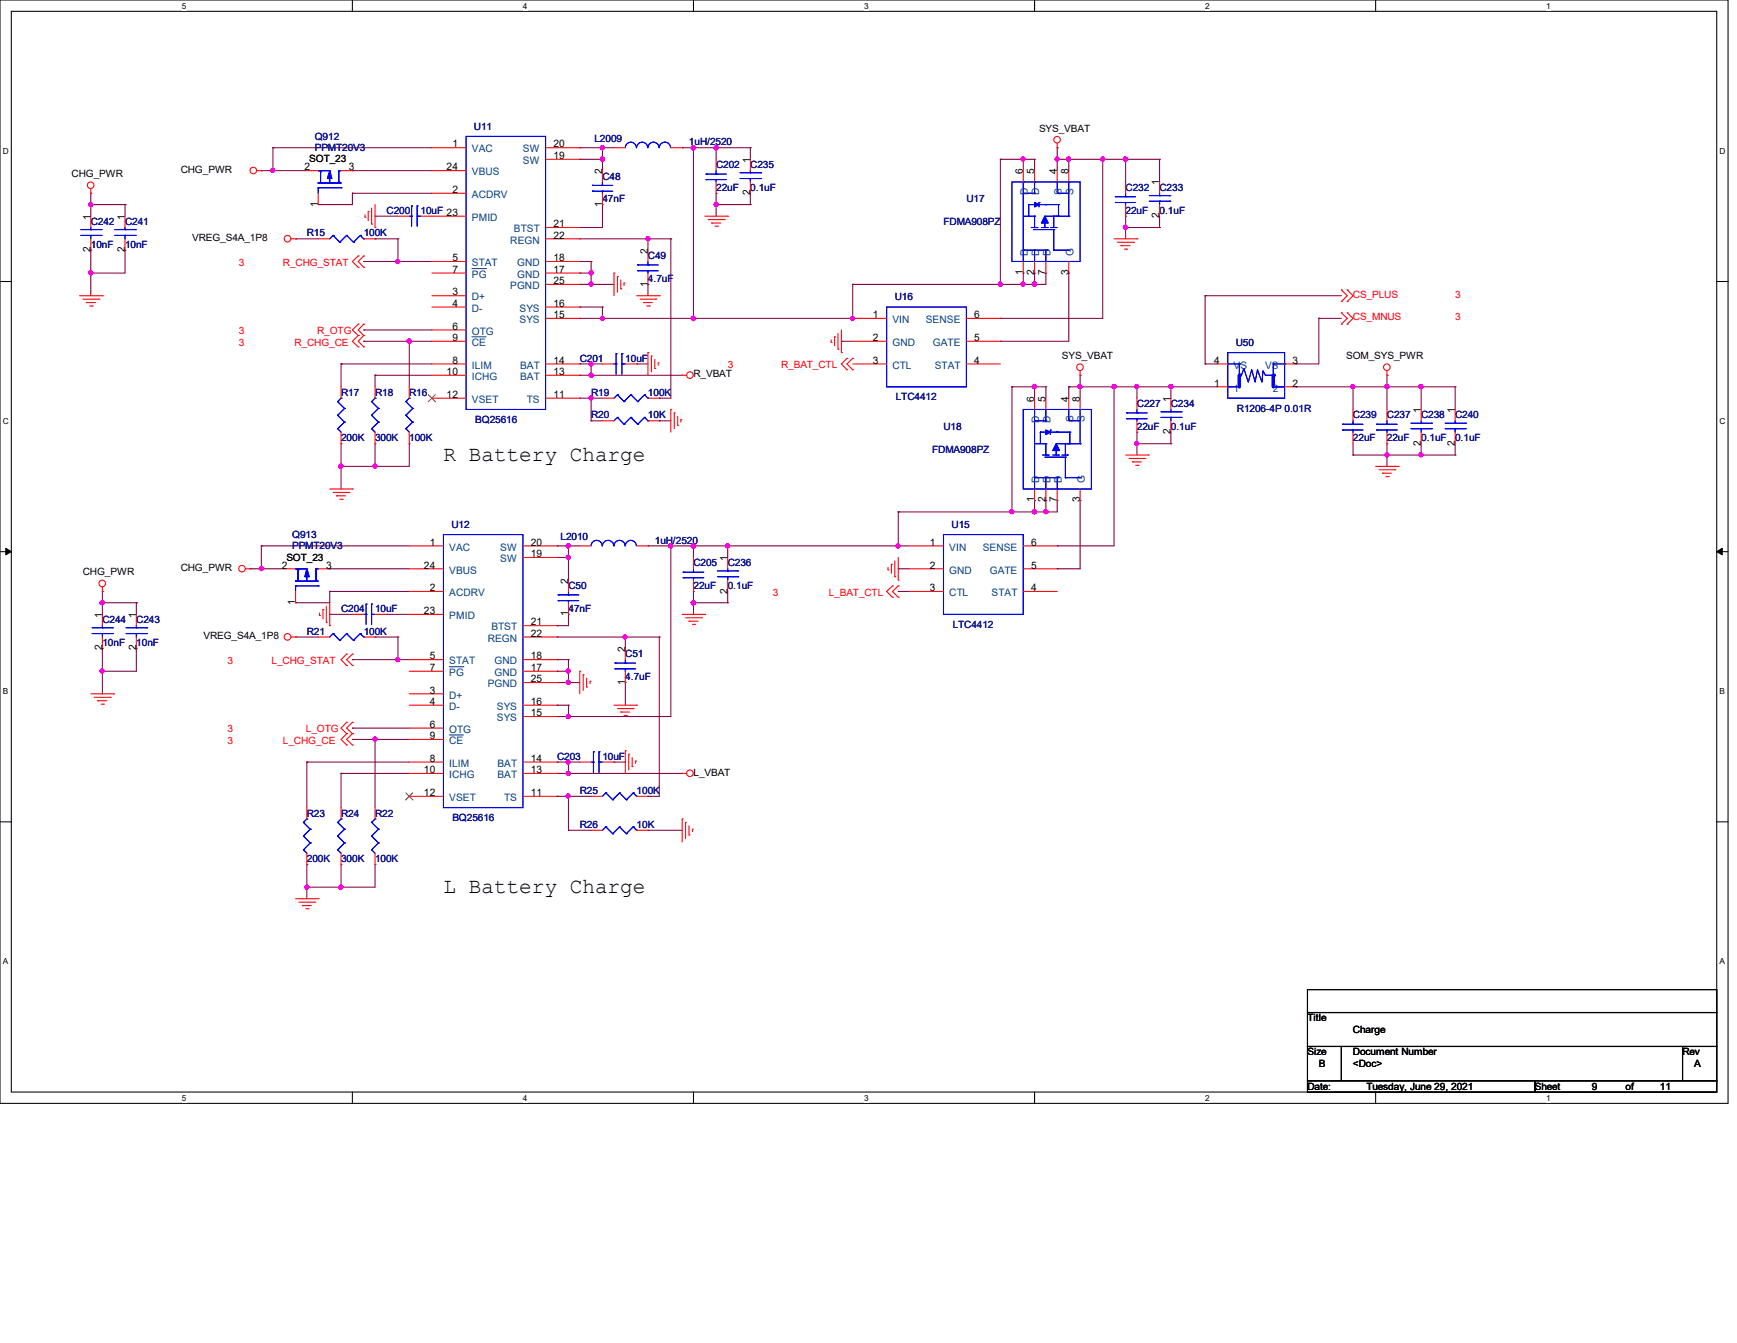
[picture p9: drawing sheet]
<svg xmlns="http://www.w3.org/2000/svg" width="279mm" height="216mm" viewBox="0 0 279 216" stroke-linecap="round" stroke-linejoin="round" font-family="sans-serif">
<defs><g id="words">
<g font-size="3.5">
<text x="71.3" y="74.1">R Battery Charge</text>
<text x="71.3" y="143.6">L Battery Charge</text>
</g>
<g font-size="1.7">
<text x="72.8" y="23.7">1</text>
<text x="89" y="23.7">20</text>
<text x="49" y="27.4">2</text>
<text x="56.1" y="27.4">3</text>
<text x="71.8" y="27.4">24</text>
<text x="89" y="25.6">19</text>
<text x="96.9" y="28" transform="rotate(-90 96.9 28)">2</text>
<text x="120.7" y="26.2" transform="rotate(-90 120.7 26.2)">1</text>
<text x="164.5" y="28" transform="rotate(-90 164.5 28)">6</text>
<text x="166.4" y="28" transform="rotate(-90 166.4 28)">5</text>
<text x="170" y="28" transform="rotate(-90 170 28)">4</text>
<text x="171.9" y="28" transform="rotate(-90 171.9 28)">8</text>
<text x="186.5" y="29.8" transform="rotate(-90 186.5 29.8)">1</text>
<text x="14.6" y="35.3" transform="rotate(-90 14.6 35.3)">1</text>
<text x="20.1" y="35.3" transform="rotate(-90 20.1 35.3)">1</text>
<text x="51.1" y="33.2" transform="rotate(-90 51.1 33.2)">1</text>
<text x="72.8" y="31">2</text>
<text x="96.9" y="33.2" transform="rotate(-90 96.9 33.2)">1</text>
<text x="120.7" y="31.4" transform="rotate(-90 120.7 31.4)">2</text>
<text x="186.5" y="35.1" transform="rotate(-90 186.5 35.1)">2</text>
<text x="14.6" y="40.6" transform="rotate(-90 14.6 40.6)">2</text>
<text x="20.1" y="40.6" transform="rotate(-90 20.1 40.6)">2</text>
<text x="72.8" y="42">5</text>
<text x="89" y="38.4">22</text>
<text x="89" y="36.5">21</text>
<text x="89" y="42">18</text>
<text x="104.2" y="40.8" transform="rotate(-90 104.2 40.8)">2</text>
<text x="72.8" y="43.9">7</text>
<text x="72.8" y="47.5">3</text>
<text x="89" y="45.7">25</text>
<text x="89" y="43.9">17</text>
<text x="104.2" y="46.1" transform="rotate(-90 104.2 46.1)">1</text>
<text x="164.5" y="44.2" transform="rotate(-90 164.5 44.2)">1</text>
<text x="166.4" y="44.2" transform="rotate(-90 166.4 44.2)">2</text>
<text x="168.2" y="44.2" transform="rotate(-90 168.2 44.2)">7</text>
<text x="171.9" y="44.2" transform="rotate(-90 171.9 44.2)">3</text>
<text x="72.8" y="49.3">4</text>
<text x="72.8" y="53">6</text>
<text x="89" y="49.3">16</text>
<text x="89" y="51.1">15</text>
<text x="140.4" y="51.1">1</text>
<text x="156.7" y="51.1">6</text>
<text x="72.8" y="54.8">9</text>
<text x="72.8" y="58.5">8</text>
<text x="89" y="58.5">14</text>
<text x="140.4" y="54.8">2</text>
<text x="140.4" y="58.5">3</text>
<text x="156.7" y="54.8">5</text>
<text x="156.7" y="58.5">4</text>
<text x="195.3" y="58.5">4</text>
<text x="207.9" y="58.5">3</text>
<text x="71.8" y="60.3">10</text>
<text x="71.8" y="64">12</text>
<text x="89" y="60.3">13</text>
<text x="89" y="64">11</text>
<text x="166.4" y="64.6" transform="rotate(-90 166.4 64.6)">6</text>
<text x="168.2" y="64.6" transform="rotate(-90 168.2 64.6)">5</text>
<text x="171.9" y="64.6" transform="rotate(-90 171.9 64.6)">4</text>
<text x="173.7" y="64.6" transform="rotate(-90 173.7 64.6)">8</text>
<text x="188.3" y="64.6" transform="rotate(-90 188.3 64.6)">1</text>
<text x="195.3" y="62.1">1</text>
<text x="207.9" y="62.1">2</text>
<text x="188.3" y="69.8" transform="rotate(-90 188.3 69.8)">2</text>
<text x="228.6" y="71.6" transform="rotate(-90 228.6 71.6)">2</text>
<text x="228.6" y="66.4" transform="rotate(-90 228.6 66.4)">1</text>
<text x="234" y="71.6" transform="rotate(-90 234 71.6)">2</text>
<text x="234" y="66.4" transform="rotate(-90 234 66.4)">1</text>
<text x="166.4" y="80.8" transform="rotate(-90 166.4 80.8)">1</text>
<text x="168.2" y="80.8" transform="rotate(-90 168.2 80.8)">2</text>
<text x="170" y="80.8" transform="rotate(-90 170 80.8)">7</text>
<text x="173.7" y="80.8" transform="rotate(-90 173.7 80.8)">3</text>
<text x="69.1" y="87.7">1</text>
<text x="85.4" y="87.7">20</text>
<text x="85.4" y="89.6">19</text>
<text x="149.6" y="87.7">1</text>
<text x="165.9" y="87.7">6</text>
<text x="45.3" y="91.4">2</text>
<text x="52.5" y="91.4">3</text>
<text x="68.2" y="91.4">24</text>
<text x="69.1" y="95">2</text>
<text x="91.4" y="93.8" transform="rotate(-90 91.4 93.8)">2</text>
<text x="117" y="95.4" transform="rotate(-90 117 95.4)">2</text>
<text x="117" y="90.2" transform="rotate(-90 117 90.2)">1</text>
<text x="149.6" y="91.4">2</text>
<text x="149.6" y="95">3</text>
<text x="165.9" y="91.4">5</text>
<text x="165.9" y="95">4</text>
<text x="16.4" y="99.3" transform="rotate(-90 16.4 99.3)">1</text>
<text x="21.9" y="99.3" transform="rotate(-90 21.9 99.3)">1</text>
<text x="47.5" y="97.2" transform="rotate(-90 47.5 97.2)">1</text>
<text x="68.2" y="98.7">23</text>
<text x="85.4" y="100.5">21</text>
<text x="91.4" y="99.1" transform="rotate(-90 91.4 99.1)">1</text>
<text x="16.4" y="104.6" transform="rotate(-90 16.4 104.6)">2</text>
<text x="21.9" y="104.6" transform="rotate(-90 21.9 104.6)">2</text>
<text x="69.1" y="106">5</text>
<text x="69.1" y="107.9">7</text>
<text x="85.4" y="102.4">22</text>
<text x="85.4" y="107.9">17</text>
<text x="85.4" y="106">18</text>
<text x="100.5" y="104.8" transform="rotate(-90 100.5 104.8)">2</text>
<text x="69.1" y="111.5">3</text>
<text x="69.1" y="113.3">4</text>
<text x="85.4" y="113.3">16</text>
<text x="85.4" y="109.7">25</text>
<text x="100.5" y="110.1" transform="rotate(-90 100.5 110.1)">1</text>
<text x="69.1" y="117">6</text>
<text x="69.1" y="118.8">9</text>
<text x="85.4" y="115.1">15</text>
<text x="68.2" y="124.3">10</text>
<text x="69.1" y="122.5">8</text>
<text x="85.4" y="124.3">13</text>
<text x="85.4" y="122.5">14</text>
<text x="68.2" y="128">12</text>
<text x="85.4" y="128">11</text>
</g>
<g font-size="1.7" fill="#004080">
<text x="75.9" y="24.5">VAC</text>
<text x="75.9" y="28.2">VBUS</text>
<text x="84.1" y="24.5">SW</text>
<text x="84.1" y="26.4">SW</text>
<text x="75.9" y="31.8">ACDRV</text>
<text x="75.9" y="35.5">PMID</text>
<text x="165.4" y="31.4" transform="rotate(-90 165.4 31.4)">D</text>
<text x="167.2" y="31.4" transform="rotate(-90 167.2 31.4)">D</text>
<text x="170.8" y="31.3" transform="rotate(-90 170.8 31.3)">S</text>
<text x="172.7" y="31.3" transform="rotate(-90 172.7 31.3)">S</text>
<text x="82.1" y="39.2">REGN</text>
<text x="82.7" y="37.3">BTST</text>
<text x="165.4" y="41.1" transform="rotate(-90 165.4 41.1)">D</text>
<text x="167.2" y="41.1" transform="rotate(-90 167.2 41.1)">D</text>
<text x="169" y="41.1" transform="rotate(-90 169 41.1)">D</text>
<text x="172.7" y="41.1" transform="rotate(-90 172.7 41.1)">G</text>
<text x="75.9" y="42.8">STAT</text>
<text x="75.9" y="44.7">PG</text>
<text x="82.1" y="46.5">PGND</text>
<text x="83.2" y="44.7">GND</text>
<text x="83.2" y="42.8">GND</text>
<text x="75.9" y="48.3">D+</text>
<text x="75.9" y="50.1">D-</text>
<text x="75.9" y="53.8">OTG</text>
<text x="83.6" y="50.1">SYS</text>
<text x="83.6" y="51.9">SYS</text>
<text x="143.5" y="51.9">VIN</text>
<text x="148.9" y="51.9">SENSE</text>
<text x="75.9" y="55.6">CE</text>
<text x="75.9" y="59.3">ILIM</text>
<text x="83.6" y="59.3">BAT</text>
<text x="143.5" y="55.6">GND</text>
<text x="143.5" y="59.3">CTL</text>
<text x="150.1" y="55.6">GATE</text>
<text x="150.4" y="59.3">STAT</text>
<text x="198.4" y="59.3">VS</text>
<text x="203.5" y="59.3">VS</text>
<text x="75.9" y="61.1">ICHG</text>
<text x="75.9" y="64.8">VSET</text>
<text x="83.6" y="61.1">BAT</text>
<text x="84.7" y="64.8">TS</text>
<text x="198.4" y="63">1</text>
<text x="204.8" y="63">2</text>
<text x="167.2" y="67.9" transform="rotate(-90 167.2 67.9)">D</text>
<text x="169" y="67.9" transform="rotate(-90 169 67.9)">D</text>
<text x="172.7" y="67.9" transform="rotate(-90 172.7 67.9)">S</text>
<text x="174.5" y="67.9" transform="rotate(-90 174.5 67.9)">S</text>
<text x="167.2" y="77.7" transform="rotate(-90 167.2 77.7)">D</text>
<text x="169" y="77.7" transform="rotate(-90 169 77.7)">D</text>
<text x="170.8" y="77.7" transform="rotate(-90 170.8 77.7)">D</text>
<text x="174.5" y="77.7" transform="rotate(-90 174.5 77.7)">G</text>
<text x="72.3" y="88.5">VAC</text>
<text x="80.5" y="88.5">SW</text>
<text x="152.7" y="88.5">VIN</text>
<text x="158.1" y="88.5">SENSE</text>
<text x="72.3" y="92.2">VBUS</text>
<text x="72.3" y="95.8">ACDRV</text>
<text x="80.5" y="90.4">SW</text>
<text x="152.7" y="92.2">GND</text>
<text x="152.7" y="95.8">CTL</text>
<text x="159.2" y="92.2">GATE</text>
<text x="159.5" y="95.8">STAT</text>
<text x="72.3" y="99.5">PMID</text>
<text x="79" y="101.3">BTST</text>
<text x="72.3" y="106.8">STAT</text>
<text x="78.4" y="103.2">REGN</text>
<text x="79.5" y="106.8">GND</text>
<text x="72.3" y="108.7">PG</text>
<text x="72.3" y="112.3">D+</text>
<text x="78.4" y="110.5">PGND</text>
<text x="79.5" y="108.7">GND</text>
<text x="72.3" y="114.1">D-</text>
<text x="72.3" y="117.8">OTG</text>
<text x="72.3" y="119.6">CE</text>
<text x="79.9" y="114.1">SYS</text>
<text x="79.9" y="116">SYS</text>
<text x="72.3" y="123.3">ILIM</text>
<text x="72.3" y="125.1">ICHG</text>
<text x="80" y="125.1">BAT</text>
<text x="80" y="123.3">BAT</text>
<text x="72.3" y="128.8">VSET</text>
<text x="81.1" y="128.8">TS</text>
</g>
<g font-size="1.6" fill="#000080">
<text x="50.6" y="22.5">Q912</text>
<text x="76.2" y="20.8">U11</text>
<text x="95.6" y="22.8">L2009</text>
<text x="110.8" y="23.4">1uH/2520</text>
<text x="50.6" y="24.3">PPMT20V3</text>
<text x="96.9" y="28.9">C48</text>
<text x="115.2" y="27.1">C202</text>
<text x="120.7" y="27.1">C235</text>
<text x="62.2" y="34.3">C200</text>
<text x="67.6" y="34.3">10uF 23</text>
<text x="96.9" y="32.5">47nF</text>
<text x="115.2" y="30.7">22uF</text>
<text x="120.7" y="30.7">0.1uF</text>
<text x="155.4" y="32.5">U17</text>
<text x="181.1" y="30.7">C232</text>
<text x="181.1" y="34.3">22uF</text>
<text x="186.5" y="30.7">C233</text>
<text x="186.5" y="34.3">0.1uF</text>
<text x="14.6" y="36.2">C242</text>
<text x="14.6" y="39.8">10nF</text>
<text x="20.1" y="36.2">C241</text>
<text x="20.1" y="39.8">10nF</text>
<text x="49.4" y="38">R15</text>
<text x="58.5" y="38">100K</text>
<text x="104.2" y="41.7">C49</text>
<text x="151.8" y="36.2">FDMA908PZ</text>
<text x="104.2" y="45.3">4.7uF</text>
<text x="143.9" y="48.3">U16</text>
<text x="93.3" y="58.1">C201</text>
<text x="100.6" y="58.1">10uF</text>
<text x="198.8" y="55.6">U50</text>
<text x="54.9" y="63.6">R17</text>
<text x="60.3" y="63.6">R18</text>
<text x="65.8" y="63.6">R16</text>
<text x="95.1" y="63.6">R19</text>
<text x="104.2" y="63.6">100K</text>
<text x="144.1" y="64.3">LTC4412</text>
<text x="182.9" y="65.4">C227</text>
<text x="188.3" y="65.4">C234</text>
<text x="54.9" y="70.9">200K</text>
<text x="60.3" y="70.9">300K</text>
<text x="65.8" y="70.9">100K</text>
<text x="76.5" y="68">BQ25616</text>
<text x="95.1" y="67.3">R20</text>
<text x="104.2" y="67.3">10K</text>
<text x="151.8" y="69.1">U18</text>
<text x="182.9" y="69.1">22uF</text>
<text x="188.3" y="69.1">0.1uF</text>
<text x="199" y="66.2">R1206-4P 0.01R</text>
<text x="217.6" y="67.3">C239</text>
<text x="217.6" y="70.9">22uF</text>
<text x="223.1" y="67.3">C237</text>
<text x="223.1" y="70.9">22uF</text>
<text x="228.6" y="67.3">C238</text>
<text x="228.6" y="70.9">0.1uF</text>
<text x="234.1" y="67.3">C240</text>
<text x="234.1" y="70.9">0.1uF</text>
<text x="149.9" y="72.8">FDMA908PZ</text>
<text x="47" y="86.5">Q913</text>
<text x="47" y="88.3">PPMT20V3</text>
<text x="72.6" y="84.8">U12</text>
<text x="90.2" y="86.8">L2010</text>
<text x="105.3" y="87.4">1uH/2520</text>
<text x="153.1" y="84.8">U15</text>
<text x="91.4" y="94.7">C50</text>
<text x="111.5" y="91.1">C205</text>
<text x="111.5" y="94.7">22uF</text>
<text x="117" y="91.1">C236</text>
<text x="117" y="94.7">0.1uF</text>
<text x="16.5" y="100.2">C244</text>
<text x="21.9" y="100.2">C243</text>
<text x="54.9" y="98.3">C204</text>
<text x="60.3" y="98.3">10uF</text>
<text x="91.4" y="98.3">47nF</text>
<text x="153.2" y="100.9">LTC4412</text>
<text x="16.5" y="103.8">10nF</text>
<text x="21.9" y="103.8">10nF</text>
<text x="49.4" y="102">R21</text>
<text x="58.5" y="102">100K</text>
<text x="100.6" y="105.7">C51</text>
<text x="100.6" y="109.3">4.7uF</text>
<text x="89.6" y="122.1">C203</text>
<text x="96.9" y="122.1">10uF</text>
<text x="49.4" y="131.3">R23</text>
<text x="54.9" y="131.3">R24</text>
<text x="60.3" y="131.3">R22</text>
<text x="72.8" y="132">BQ25616</text>
<text x="93.3" y="127.6">R25</text>
<text x="102.4" y="127.6">100K</text>
<text x="93.3" y="133.1">R26</text>
<text x="102.4" y="133.1">10K</text>
<text x="49.4" y="138.6">200K</text>
<text x="54.9" y="138.6">300K</text>
<text x="60.3" y="138.6">100K</text>
</g>
<g font-size="1.6">
<text x="167.1" y="21.2">SYS_VBAT</text>
<text x="11.5" y="28.5">CHG_PWR</text>
<text x="29.1" y="27.8">CHG_PWR</text>
<text x="49.7" y="26.1">SOT_23</text>
<text x="30.9" y="38.7">VREG_S4A_1P8</text>
<text x="170.8" y="57.7">SYS_VBAT</text>
<text x="216.5" y="57.7">SOM_SYS_PWR</text>
<text x="111.5" y="60.7">R_VBAT</text>
<text x="13.3" y="92.5">CHG_PWR</text>
<text x="29.1" y="91.8">CHG_PWR</text>
<text x="46.1" y="90.1">SOT_23</text>
<text x="32.7" y="102.7">VREG_S4A_1P8</text>
<text x="111.5" y="124.7">L_VBAT</text>
<text x="210.3" y="164.2">Title</text>
<text x="217.6" y="166">Charge</text>
<text x="210.3" y="169.7">Size</text>
<text x="212.1" y="171.5">B</text>
<text x="217.6" y="169.7">Document Number</text>
<text x="217.6" y="171.5">&lt;Doc&gt;</text>
<text x="270.6" y="169.7">Rev</text>
<text x="272.5" y="171.5">A</text>
<text x="210.3" y="175.2">Date:</text>
<text x="219.8" y="175.2">Tuesday, June 29, 2021</text>
<text x="246.9" y="175.2">Sheet</text>
<text x="256" y="175.2">9</text>
<text x="261.5" y="175.2">of</text>
<text x="267" y="175.2">11</text>
</g>
<g font-size="1.6" fill="#f00">
<text x="38.4" y="42.8">3</text>
<text x="45.5" y="42.8">R_CHG_STAT</text>
<text x="217.6" y="47.9">CS_PLUS</text>
<text x="234" y="47.9">3</text>
<text x="38.4" y="53.7">3</text>
<text x="51" y="53.7">R_OTG</text>
<text x="217.6" y="51.5">CS_MNUS</text>
<text x="234" y="51.5">3</text>
<text x="38.4" y="55.6">3</text>
<text x="47.4" y="55.6">R_CHG_CE</text>
<text x="117" y="59.2">3</text>
<text x="125.6" y="59.2">R_BAT_CTL</text>
<text x="124.3" y="95.8">3</text>
<text x="133.3" y="95.8">L_BAT_CTL</text>
<text x="36.6" y="106.8">3</text>
<text x="43.7" y="106.8">L_CHG_STAT</text>
<text x="36.6" y="117.7">3</text>
<text x="36.6" y="119.6">3</text>
<text x="45.5" y="119.6">L_CHG_CE</text>
<text x="49.2" y="117.7">L_OTG</text>
</g>
<g font-size="1.3">
<text x="29.3" y="1.4">5</text>
<text x="84.1" y="1.4">4</text>
<text x="139" y="1.4">3</text>
<text x="193.8" y="1.4">2</text>
<text x="248.7" y="1.4">1</text>
<text x=".5" y="24.7">D</text>
<text x="276.6" y="24.7">D</text>
<text x=".5" y="68.2">C</text>
<text x="276.6" y="68.2">C</text>
<text x=".5" y="111.6">B</text>
<text x="276.6" y="111.6">B</text>
<text x=".5" y="155">A</text>
<text x="276.6" y="155">A</text>
<text x="29.3" y="177">5</text>
<text x="84.1" y="177">4</text>
<text x="139" y="177">3</text>
<text x="193.8" y="177">2</text>
<text x="248.7" y="177">1</text>
</g>
</g></defs>
<path d="M0 0h278v177.4h-278zM1.8 1.8h274.3v173.8h-274.3z" fill="none" stroke="#000" stroke-width=".17"/>
<g fill="#fff">
<path d="M29.3 .2h.7v1.5h-.7z"/>
<path d="M29.3 175.8h.7v1.4h-.7z"/>
</g>
<path d="M56.7 0v1.8M56.7 175.6v1.8" fill="none" stroke="#000" stroke-width=".17"/>
<g fill="#fff">
<path d="M84.1 .2h.7v1.5h-.7z"/>
<path d="M84.1 175.8h.7v1.4h-.7z"/>
</g>
<path d="M111.5 0v1.8M111.5 175.6v1.8" fill="none" stroke="#000" stroke-width=".17"/>
<g fill="#fff">
<path d="M139 .2h.7v1.5h-.7z"/>
<path d="M139 175.8h.7v1.4h-.7z"/>
</g>
<path d="M166.4 0v1.8M166.4 175.6v1.8" fill="none" stroke="#000" stroke-width=".17"/>
<g fill="#fff">
<path d="M193.8 .2h.8v1.5h-.8z"/>
<path d="M193.8 175.8h.8v1.4h-.8z"/>
</g>
<path d="M221.3 0v1.8M221.3 175.6v1.8" fill="none" stroke="#000" stroke-width=".17"/>
<g fill="#fff">
<path d="M248.7 .2h.7v1.5h-.7z"/>
<path d="M248.7 175.8h.7v1.4h-.7z"/>
<path d="M.5 23.5h.9v1.5h-.9z"/>
<path d="M276.6 23.5h.9v1.5h-.9z"/>
<path d="M.5 67h.9v1.5h-.9z"/>
<path d="M276.6 67h.9v1.5h-.9z"/>
</g>
<path d="M0 45.3h1.8M276.1 45.3h1.9" fill="none" stroke="#000" stroke-width=".17"/>
<g fill="#fff">
<path d="M.5 110.4h.8v1.5h-.8z"/>
<path d="M276.6 110.4h.9v1.5h-.9z"/>
</g>
<path d="M0 88.7h1.8M276.1 88.7h1.9" fill="none" stroke="#000" stroke-width=".17"/>
<path d="M.9 88.1l.9 .6-.9 .5zM276.1 88.7l.9-.6v1.1z" fill="#000" stroke="#000" stroke-width=".16"/>
<g fill="#fff">
<path d="M.5 153.8h.8v1.5h-.8z"/>
<path d="M276.6 153.8h.9v1.5h-.9z"/>
</g>
<path d="M0 132.1h1.8M276.1 132.1h1.9M210.3 159.1h65.8v3.7h-65.8zM210.3 162.8h65.8v5.4h-65.8zM210.3 168.2h5.5v5.5h-5.5zM210.3 173.7h36.6v1.9h-36.6zM215.8 168.2h54.8v5.5h-54.8zM246.9 173.7h29.2v1.9h-29.2zM270.6 168.2h5.5v5.5h-5.5z" fill="none" stroke="#000" stroke-width=".17"/>
<g fill="none" stroke="#800040" stroke-width=".17">
<path d="M14.6 32.9h.1M14.6 31.1h.1M14.6 32.9h5.5M14.6 31.1v3.7M20.1 32.9h.1M20.1 32.9v1.9M42 27.4h.1M42 27.4h7.4M43.9 27.4h.1M43.9 23.7h.1M43.9 23.7v3.7M43.9 23.7h25.6"/>
<path d="M47.5 38.4h.1M47.5 38.4h3.7M51.2 32.9h.1M56.7 27.4h.1M56.7 31.1h.1M56.7 27.4h12.8M56.7 31.1v1.8h-5.5M56.7 31.1h12.8M60.3 34.8h.1M60.3 38.4h.1M60.3 34.8h3.7M60.3 38.4h3.7"/>
<path d="M64 38.4h.1M64 38.4v3.6M93.3 36.6h.1M93.3 25.6h.1M93.3 23.7h.1M93.3 38.4h.1M93.3 23.7h5.5M93.3 38.4h14.6M93.3 25.6h3.6M96.9 32.9h.1M96.9 25.6h.1M96.9 23.7h.1"/>
<path d="M96.9 23.7v3.7M96.9 32.9v3.7h-3.6M104.2 38.4h.1M104.2 38.4v1.8M107.9 38.4h.1M107.9 38.4v25.6h-1.9M109.7 23.7h.1M109.7 23.7h11M111.5 23.7h.1M111.5 23.7v27.5M115.2 23.7h.1M115.2 32.9h.1"/>
<path d="M115.2 31.1h.1M115.2 32.9h5.5M115.2 23.7v1.9M115.2 31.1v3.7M120.7 23.7h.1M120.7 32.9h.1M120.7 23.7v1.9M120.7 31.1v1.8M160.9 25.6h.1M160.9 25.6h5.5M160.9 25.6v20.1M164.6 25.6h.1"/>
<path d="M164.6 25.6v1.8M166.4 25.6h.1M166.4 25.6v1.8M170.1 25.6h.1M170.1 23.7h.1M170.1 25.6h16.4M170.1 23.7v3.7M171.9 25.6h.1M171.9 25.6v1.8M177.4 25.6h.1M177.4 25.6v25.6h-16.5M181.1 36.6h.1"/>
<path d="M181.1 25.6h.1M181.1 34.8h.1M181.1 36.6h5.4M181.1 25.6v3.7M181.1 34.8v3.6M186.5 36.6h.1M186.5 25.6h.1M186.5 25.6v3.7M186.5 34.8v1.8M14.6 43.9h.1M14.6 40.2h.1M14.6 40.2v7.3"/>
<path d="M20.1 40.2h.1M20.1 40.2v3.7h-5.5M54.9 58.5h.1M54.9 58.5h14.6M54.9 58.5v3.7M58.5 42h.1M58.5 53h.1M58.5 54.9h.1M58.5 42h11M58.5 53h11M58.5 54.9h11M64 42h.1"/>
<path d="M65.8 54.9h.1M65.8 54.9v7.3M93.3 49.4h.1M93.3 43.9h.1M93.3 45.7h.1M93.3 42h.1M93.3 51.2h.1M93.3 58.5h.1M93.3 42h1.8M93.3 58.5h3.6M93.3 49.4h3.6M93.3 45.7h5.5"/>
<path d="M93.3 43.9h1.8M95.1 58.5h.1M95.1 45.7h.1M95.1 43.9h.1M95.1 42h.1M95.1 42v3.7M95.1 58.5v1.8M96.9 51.2h.1M96.9 49.4h.1M96.9 49.4v1.8M102.4 58.5h.1M102.4 58.5h1.8"/>
<path d="M104.2 45.7h.1M104.2 45.7v1.8M111.5 51.2h.1M135.3 54.9h.1M135.3 54.9h1.9M137.2 45.7h.1M137.2 45.7v5.5h-43.9M160.9 54.9h.1M160.9 51.2h.1M160.9 45.7h.1M164.6 43.9h.1M164.6 45.7h.1"/>
<path d="M164.6 43.9v1.8M166.4 43.9h.1M166.4 45.7h.1M166.4 43.9v1.8M168.2 43.9h.1M168.2 43.9v1.8h-31M171.9 43.9h.1M171.9 43.9v11h-11M193.8 58.5h.1M193.8 47.5h.1M193.8 58.5h1.9M193.8 47.5v11"/>
<path d="M193.8 47.5h22M208.5 58.5h.1M212.1 51.2h.1M212.1 51.2v7.3h-3.6M212.1 51.2h3.7M54.9 71.3h.1M54.9 75h.1M54.9 71.3v7.3M60.3 60.3h.1M60.3 71.3h.1M60.3 75h.1M60.3 60.3h9.2"/>
<path d="M60.3 60.3v1.9M60.3 71.3v3.7M65.8 71.3h.1M65.8 71.3v3.7h-10.9M93.3 64h.1M93.3 60.3h.1M93.3 60.3h16.4M93.3 64h3.6M95.1 64h.1M95.1 67.6h.1M95.1 60.3h.1M95.1 67.6h1.8"/>
<path d="M95.1 64v3.6M106 67.6h.1M106 64h.1M106 67.6h1.9M162.8 62.2h.1M162.8 62.2v20.1M162.8 62.2h5.4M166.4 62.2h.1M166.4 62.2v1.8M168.2 62.2h.1M168.2 62.2v1.8M171.9 62.2h.1"/>
<path d="M171.9 62.2v1.8M171.9 62.2h23.8M173.7 62.2h.1M173.7 60.3h.1M173.7 60.3v3.7M179.2 62.2h.1M179.2 62.2v25.6h-9.1M182.9 71.3h.1M182.9 62.2h.1M182.9 69.5h.1M182.9 62.2v1.8M182.9 69.5v3.7"/>
<path d="M182.9 71.3h5.4M188.3 62.2h.1M188.3 71.3h.1M188.3 62.2v1.8M188.3 69.5v1.8M208.5 62.2h.1M208.5 62.2h25.6M217.6 62.2h.1M217.6 73.2h.1M217.6 73.2h16.5M217.6 62.2v3.6M217.6 71.3v1.9"/>
<path d="M223.1 60.3h.1M223.1 73.2h.1M223.1 71.3h.1M223.1 62.2h.1M223.1 60.3v5.5M223.1 71.3v3.7M228.6 73.2h.1M228.6 62.2h.1M228.6 62.2v3.6M228.6 71.3v1.9M234.1 62.2h.1M234.1 73.2h.1"/>
<path d="M234.1 62.2v3.6M234.1 71.3v1.9M16.5 96.9h.1M16.5 95.1h.1M16.5 96.9h5.4M16.5 95.1v3.7M21.9 96.9h.1M21.9 96.9v1.9M40.2 91.4h.1M40.2 91.4h5.5M42 87.8h.1M42 91.4h.1"/>
<path d="M42 87.8v3.6M42 87.8h23.8M47.5 96.9h.1M53 98.8h.1M53 91.4h.1M53 95.1h.1M53 98.8h3.7M53 91.4h12.8M53 95.1v1.8h-5.5M53 95.1h12.8M62.2 98.8h.1M62.2 98.8h3.6"/>
<path d="M89.6 89.6h.1M89.6 87.8h.1M89.6 87.8h3.7M89.6 89.6h1.8M91.4 87.8h.1M91.4 98.8h.1M91.4 89.6h.1M91.4 87.8v5.5M91.4 98.8v1.8h-1.8M104.2 87.8h.1M104.2 87.8h42.1M107.9 87.8h.1"/>
<path d="M107.9 87.8v27.4h-18.3M111.5 87.8h.1M111.5 96.9h.1M111.5 95.1h.1M111.5 87.8v1.8M111.5 95.1v3.7M111.5 96.9h5.6M117.1 87.8h.1M117.1 96.9h.1M117.1 87.8v1.8M117.1 95.1v1.8M144.5 87.8h.1"/>
<path d="M144.5 91.4h.1M144.5 95.1h.1M144.5 82.3h.1M144.5 91.4h1.8M144.5 95.1h1.8M144.5 82.3v5.5M162.8 82.3h.1M166.4 80.5h.1M166.4 82.3h.1M166.4 80.5v1.8M168.2 82.3h.1M168.2 80.5h.1"/>
<path d="M168.2 80.5v1.8M170.1 91.4h.1M170.1 80.5h.1M170.1 87.8h.1M170.1 80.5v1.8h-25.6M173.7 80.5h.1M173.7 80.5v10.9h-3.6M16.5 107.9h.1M16.5 104.2h.1M16.5 104.2v7.3M21.9 104.2h.1M21.9 104.2v3.7h-5.4"/>
<path d="M47.5 102.4h.1M47.5 102.4h3.7M56.7 106h.1M56.7 117.1h.1M56.7 118.9h.1M56.7 106h9.1M56.7 117.1h9.1M56.7 118.9h9.1M60.3 102.4h.1M60.3 118.9h.1M60.3 102.4h3.7M60.3 118.9v10.9"/>
<path d="M64 106h.1M64 102.4h.1M64 102.4v3.6M89.6 113.4h.1M89.6 107.9h.1M89.6 109.7h.1M89.6 106h.1M89.6 100.6h.1M89.6 115.2h.1M89.6 102.4h.1M89.6 106h1.8M89.6 102.4h16.4"/>
<path d="M89.6 113.4h1.8M89.6 109.7h3.7M89.6 107.9h1.8M91.4 115.2h.1M91.4 113.4h.1M91.4 109.7h.1M91.4 107.9h.1M91.4 106h.1M91.4 106v3.7M91.4 113.4v1.8M100.6 109.7h.1M100.6 102.4h.1"/>
<path d="M100.6 102.4v1.8M100.6 109.7v3.7M106 102.4h.1M106 102.4v25.6h-1.8M49.4 122.5h.1M49.4 139h.1M49.4 122.5h16.4M49.4 122.5v7.3M49.4 139v5.5M54.9 124.3h.1M54.9 139h.1M54.9 124.3h10.9"/>
<path d="M54.9 124.3v5.5M54.9 139v3.6M60.3 139h.1M60.3 139v3.6h-10.9M89.6 122.5h.1M89.6 128h.1M89.6 124.3h.1M89.6 122.5h3.7M89.6 124.3h20.1M89.6 128h5.5M91.4 122.5h.1M91.4 124.3h.1"/>
<path d="M91.4 128h.1M91.4 133.5h.1M91.4 133.5h3.7M91.4 122.5v1.8M91.4 128v5.5M98.8 122.5h.1M98.8 122.5h1.8M104.2 133.5h.1M104.2 128h.1M104.2 133.5h5.5M49.4 142.6h.1M54.9 142.6h.1"/>
</g>
<g fill="#f0f" stroke="#f0f" stroke-width=".17">
<circle cx="43.9" cy="27.4" r=".34"/>
<circle cx="64" cy="42" r=".34"/>
<circle cx="95.1" cy="64" r=".34"/>
<circle cx="95.1" cy="60.3" r=".34"/>
<circle cx="95.1" cy="58.5" r=".34"/>
<circle cx="111.5" cy="51.2" r=".36"/>
<circle cx="111.5" cy="23.7" r=".36"/>
<circle cx="96.9" cy="51.2" r=".34"/>
<circle cx="95.1" cy="45.7" r=".34"/>
<circle cx="95.1" cy="43.9" r=".34"/>
<circle cx="96.9" cy="25.6" r=".34"/>
<circle cx="96.9" cy="23.7" r=".34"/>
<circle cx="115.2" cy="23.7" r=".34"/>
<circle cx="115.2" cy="32.9" r=".34"/>
<circle cx="42" cy="91.4" r=".34"/>
<circle cx="91.4" cy="122.5" r=".34"/>
<circle cx="91.4" cy="124.3" r=".34"/>
<circle cx="64" cy="106" r=".34"/>
<circle cx="91.4" cy="87.8" r=".34"/>
<circle cx="107.9" cy="87.8" r=".34"/>
<circle cx="111.5" cy="96.9" r=".36"/>
<circle cx="91.4" cy="115.2" r=".34"/>
<circle cx="91.4" cy="109.7" r=".34"/>
<circle cx="91.4" cy="107.9" r=".34"/>
<circle cx="91.4" cy="89.6" r=".34"/>
<circle cx="91.4" cy="128" r=".34"/>
<circle cx="144.4" cy="87.8" r=".34"/>
<circle cx="137.1" cy="51.2" r=".34"/>
<circle cx="104.2" cy="38.4" r=".34"/>
<circle cx="100.5" cy="102.4" r=".34"/>
<circle cx="170.1" cy="25.6" r=".34"/>
<circle cx="171.9" cy="25.6" r=".34"/>
<circle cx="168.2" cy="82.3" r=".34"/>
<circle cx="166.4" cy="82.3" r=".36"/>
<circle cx="162.7" cy="82.3" r=".34"/>
<circle cx="166.4" cy="62.1" r=".36"/>
<circle cx="179.2" cy="62.1" r=".34"/>
<circle cx="173.7" cy="62.1" r=".34"/>
<circle cx="164.5" cy="25.6" r=".34"/>
<circle cx="164.5" cy="45.7" r=".34"/>
<circle cx="160.9" cy="45.7" r=".34"/>
<circle cx="166.4" cy="45.7" r=".36"/>
<circle cx="177.4" cy="25.6" r=".34"/>
<circle cx="60.3" cy="75" r=".34"/>
<circle cx="54.8" cy="75" r=".34"/>
<circle cx="65.8" cy="54.8" r=".36"/>
<circle cx="54.8" cy="142.6" r=".34"/>
<circle cx="60.3" cy="118.8" r=".34"/>
<circle cx="49.4" cy="142.6" r=".34"/>
<circle cx="223.1" cy="62.1" r=".34"/>
<circle cx="217.6" cy="62.1" r=".34"/>
<circle cx="181" cy="25.6" r=".34"/>
<circle cx="188.3" cy="62.1" r=".34"/>
<circle cx="182.8" cy="62.1" r=".34"/>
<circle cx="182.8" cy="71.3" r=".34"/>
<circle cx="181" cy="36.5" r=".34"/>
<circle cx="117" cy="87.8" r=".34"/>
<circle cx="111.5" cy="87.8" r=".36"/>
<circle cx="223.1" cy="73.1" r=".34"/>
<circle cx="228.6" cy="62.1" r=".34"/>
<circle cx="228.6" cy="73.1" r=".34"/>
<circle cx="14.6" cy="43.9" r=".34"/>
<circle cx="14.6" cy="32.9" r=".34"/>
<circle cx="16.4" cy="107.9" r=".34"/>
<circle cx="16.4" cy="96.9" r=".34"/>
</g>
<g fill="none" stroke="#f00" stroke-width=".17">
<path d="M14.6 31.1h.1M14.6 30.4v.7M20.1 34.8v1.8M20.1 38.4v1.8M41.3 27.4h.7M42 27.4h.1M46.8 38.4h.7M47.5 38.4h.1M51.2 38.4h1.8M58.5 38.4h1.8M58.7 34.9h.1M58.7 34.5v.4"/>
<path d="M59.2 34h.1M59.2 34v1.5M59.8 36h.1M59.8 33.4v2.6M60.3 36.6h.1M60.3 32.9v3.7M113.4 34.8h3.7M113.9 35.3h2.6M114.5 35.9h.1M114.5 35.9h1.5M115 36.4h.4M115.4 36.4h.1"/>
<path d="M116.5 35.3h.1M117.1 34.8h.1M170.1 23.7h.1M170.1 23v.7M179.2 38.4h3.7M179.7 38.9h2.6M180.3 39.5h.1M180.3 39.5h1.5M182.3 38.9h.1M182.9 38.4h.1M12.8 47.5h3.7M13.3 48.1h2.6"/>
<path d="M13.9 48.6h.1M13.9 48.6h1.5M14.4 49.2h.4M14.8 49.2h.1M15.9 48.1h.1M16.5 47.5h.1M57.6 41.1h.1M57.6 43h.1M57.6 52.1h.1M57.6 53.9h.1M57.6 55.8h.1M57.6 41.1l-.9 .9 .9 1"/>
<path d="M57.6 52.1l-.9 .9 .9 .9M57.6 53.9l-.9 1 .9 .9M58.5 41.1h.1M58.5 43h.1M58.5 52.1h.1M58.5 53.9h.1M58.5 55.8h.1M58.5 41.1l-.9 .9 .9 1M58.5 52.1l-.9 .9 .9 .9M58.5 53.9l-.9 1 .9 .9M98.8 43.9h.1M98.8 43.9v3.6"/>
<path d="M99.3 44.4h.1M99.3 44.4v2.6M99.9 46.4h.1M99.9 45v1.4M100.4 45.5h.1M100.4 45.5v.4M102.4 47.5h3.6M103 48.1h2.5M103.5 48.6h.1M103.5 48.6h1.4M104.1 49.2h.3M104.2 56.7h.1"/>
<path d="M104.2 40.2v1.8M104.2 43.9v1.8M104.2 56.7v3.6M104.4 49.2h.1M104.8 57.2h.1M104.8 57.2v2.6M105.3 59.2h.1M105.3 57.8v1.4M105.5 48.1h.1M105.9 58.3h.1M105.9 58.3v.4M106 47.5h.1"/>
<path d="M133.7 55h.1M133.7 54.7v.3M134.2 54.1h.1M134.2 54.1v1.5M134.8 56.1h.1M134.8 53.6v2.5M135.3 56.7h.1M135.3 53v3.7M136.2 57.6h.1M136.2 59.4h.1M136.2 57.6l-.9 .9 .9 .9M137.2 57.6h.1"/>
<path d="M137.2 59.4h.1M137.2 57.6l-1 .9 1 .9M137.2 51.2h5.4M137.2 54.9h5.4M137.2 58.5h5.4M155.4 51.2h5.5M155.4 54.9h5.5M155.4 58.5h5.5M173.7 59.6v.7M180.8 40h.4M181.2 40h.1M215.8 52.1h.1"/>
<path d="M215.8 50.3h.1M215.8 48.5h.1M215.8 46.6h.1M215.8 50.3l.9 .9-.9 .9M215.8 46.6l.9 .9-.9 1M216.7 52.1h.1M216.7 50.3h.1M216.7 48.5h.1M216.7 46.6h.1M216.7 50.3l.9 .9-.9 .9M216.7 46.6l.9 .9-.9 1M223.1 59.6v.7"/>
<path d="M53 78.6h3.7M53.6 79.2h2.5M54.1 79.7h.1M54.1 79.7h1.5M56.1 79.2h.1M56.7 78.6h.1M96.9 67.6h1.9M96.9 64h1.9M104.2 67.6h1.8M104.2 64h1.8M107.9 65.8h.1M107.9 65.8v3.7"/>
<path d="M108.5 66.4h.1M108.5 66.4v2.5M109 68.4h.1M109 66.9v1.5M109.5 67.5h.1M109.5 67.5v.4M109.7 60.3h.1M109.7 60.3h.7M173.7 60.3h.1M181.1 73.2h3.6M181.6 73.7h2.5M182.2 74.3h.1"/>
<path d="M182.2 74.3h1.4M182.7 74.8h.3M182.9 64v1.8M182.9 67.6v1.9M183 74.8h.1M184.1 73.7h.1M184.7 73.2h.1M188.3 64v1.8M188.3 67.6v1.9M221.3 75h3.6M221.8 75.5h2.6M222.4 76.1h.1"/>
<path d="M222.4 76.1h1.4M222.9 76.6h.4M223.1 60.3h.1M223.1 65.8v1.8M223.1 69.5v1.8M223.3 76.6h.1M224.4 75.5h.1M224.9 75h.1M228.6 65.8v1.8M228.6 69.5v1.8M16.5 95.1h.1M16.5 94.4v.7"/>
<path d="M16.5 98.8v1.8M39.5 91.4h.7M40.2 91.4h.1M45.7 91.4h1.8M47.5 95.1v1.8M51.2 91.4h1.8M51.4 98.9h.1M51.4 98.6v.3M51.9 98h.1M51.9 98v1.5M52.5 97.5v2.5M53 96.9v3.7"/>
<path d="M54.7 80.3h.3M55 80.3h.1M65.8 98.8h5.5M65.8 91.4h5.5M65.8 87.8h5.5M65.8 95.1h5.5M84.1 87.8h5.5M84.1 89.6h5.5M91.4 93.3v1.8M91.4 96.9v1.9M109.7 98.8h3.7M110.3 99.3h2.5"/>
<path d="M110.8 99.9h.1M110.8 99.9h1.5M111.5 89.6v1.8M111.5 93.3v1.8M112.8 99.3h.1M113.4 98.8h.1M142.8 91.6h.1M142.8 91.2v.4M143.4 90.7h.1M143.4 90.7v1.5M143.6 94.2h.1M143.6 96h.1"/>
<path d="M143.6 94.2l-1 .9 1 .9M143.9 92.7h.1M143.9 90.2v2.5M144.5 93.3h.1M144.5 94.2h.1M144.5 96h.1M144.5 89.6v3.7M144.5 94.2l-.9 .9 .9 .9M146.3 91.4h5.5M146.3 87.8h5.5M146.3 95.1h5.5M164.6 91.4h5.5"/>
<path d="M164.6 87.8h5.5M164.6 95.1h5.5M14.6 111.5h3.7M15.2 112.1h2.5M15.7 112.6h.1M15.7 112.6h1.5M16.3 113.2h.3M16.5 102.4v1.8M16.6 113.2h.1M17.7 112.1h.1M18.3 111.5h.1M46.8 102.4h.7"/>
<path d="M47.5 102.4h.1M51.2 102.4h1.8M52.5 100h.1M53 100.6h.1M55.8 105.2h.1M55.8 107h.1M55.8 116.1h.1M55.8 117.9h.1M55.8 119.8h.1M55.8 105.2l-.9 .8 .9 1M55.8 116.1l-.9 1 .9 .8M55.8 117.9l-.9 1 .9 .9"/>
<path d="M56.7 105.2h.1M56.7 107h.1M56.7 116.1h.1M56.7 117.9h.1M56.7 119.8h.1M56.7 105.2l-.9 .8 .9 1M56.7 116.1l-.9 1 .9 .8M56.7 117.9l-.9 1 .9 .9M58.5 102.4h1.8M65.8 113.4h5.5M65.8 111.5h5.5M65.8 106h5.5"/>
<path d="M65.8 107.9h5.5M65.8 117.1h5.5M65.8 118.9h5.5M84.1 102.4h5.5M84.1 113.4h5.5M84.1 106h5.5M84.1 107.9h5.5M84.1 109.7h5.5M84.1 100.6h5.5M84.1 115.2h5.5M93.3 107.9h.1M93.3 107.9v3.6"/>
<path d="M93.8 108.5h.1M93.8 108.5v2.5M94.4 110.4h.1M94.4 109v1.4M94.9 109.5h.1M94.9 109.5v.4M98.8 113.4h3.6M99.3 113.9h2.6M99.9 114.5h.1M99.9 114.5h1.4M100.4 115h.4M100.6 104.2v1.8"/>
<path d="M100.6 107.9v1.8M100.8 115h.1M101.9 113.9h.1M102.4 113.4h.1M111.4 100.4h.3M111.7 100.4h.1M49.4 129.8v1.9M49.4 137.2v1.8M65.8 124.3h5.5M65.8 122.5h5.5M65.8 128h5.5M84.1 124.3h5.5"/>
<path d="M84.1 122.5h5.5M84.1 128h5.5M95.1 128h1.8M100.6 120.7h.1M100.6 120.7v3.6M101.1 121.2h.1M101.1 121.2v2.6M101.7 123.2h.1M101.7 121.8v1.4M102.2 122.3h.1M102.2 122.3v.4M102.4 128h1.8"/>
<path d="M109.7 131.7h.1M109.7 124.3h.1M109.7 131.7v3.6M109.7 124.3h.7M110.3 132.2h.1M110.3 132.2v2.6M110.8 134.2h.1M110.8 132.8v1.4M111.4 133.3h.1M111.4 133.3v.4M47.5 144.5h3.7M48.1 145h2.5"/>
<path d="M48.6 145.6h.1M48.6 145.6h1.5M49.2 146.1h.4M49.6 146.1h.1M50.6 145h.1M51.2 144.5h.1"/>
<circle cx="14.6" cy="29.8" r=".53"/>
<circle cx="40.7" cy="27.4" r=".53"/>
<circle cx="46.2" cy="38.4" r=".53"/>
<circle cx="170" cy="22.5" r=".53"/>
<circle cx="173.7" cy="59" r=".53"/>
<circle cx="223.1" cy="59" r=".53"/>
<circle cx="111" cy="60.3" r=".53"/>
<circle cx="16.4" cy="93.8" r=".53"/>
<circle cx="38.9" cy="91.4" r=".53"/>
<circle cx="46.2" cy="102.4" r=".53"/>
<circle cx="111" cy="124.3" r=".53"/>
</g>
<g fill="none" stroke="#00f" stroke-width=".17">
<path d="M18.5 37.8h3.3M18.5 36.9h3.3M20.1 36.9h.1M20.1 37.8h.1M20.1 36.6v.3M20.1 37.8v.6M21.8 37.8h.1M21.8 36.9h.1M53.6 37.8h.1M53.6 37.8l-.6 .6M53.6 37.8l1.1 1.1M54.7 38.9h.1"/>
<path d="M55.8 37.8h.1M55.8 37.8l-1.1 1.1M55.8 37.8l1.1 1.1M56.9 38.9h.1M58 37.8h.1M58 37.8l-1.1 1.1M58 37.8l.5 .6M58.5 38.4h.1M102.6 42.6h.1M102.6 43.5h.1M102.6 42.6h3.3M102.6 43.5h3.3"/>
<path d="M104.2 43.5h.1M104.2 42.6h.1M104.2 42v.6M104.2 43.5v.4M142.6 49.4h12.8v12.8h-12.8zM197.5 56.7h9.1v7.3h-9.1zM197.5 58.5h1.8M199.3 58.5h.1M199.3 58.5v3.7M204.8 58.5h.1M204.8 58.5h1.8M204.8 58.5v1.8"/>
<path d="M206.6 58.5h.1M99.3 67.1h.1M99.3 63.5h.1M99.3 67.1l-.5 .5M99.3 67.1l1.1 1.1M99.3 63.5l-.5 .5M99.3 63.5l1.1 1.1M100.4 68.2h.1M100.4 64.6h.1M101.5 67.1h.1M101.5 63.5h.1M101.5 67.1l-1.1 1.1"/>
<path d="M101.5 67.1l1.1 1.1M101.5 63.5l-1.1 1.1M101.5 63.5l1.1 1.1M102.6 68.2h.1M102.6 64.6h.1M103.7 67.1h.1M103.7 63.5h.1M103.7 67.1l-1.1 1.1M103.7 67.1l.5 .5M103.7 63.5l-1.1 1.1M103.7 63.5l.5 .5M104.2 67.6h.1"/>
<path d="M104.2 64h.1M181.2 66.4h.1M181.2 67.3h.1M181.2 66.4h3.3M181.2 67.3h3.3M182.9 67.3h.1M182.9 66.4h.1M182.9 65.8v.6M182.9 67.3v.3M186.7 67.1h3.3M186.7 66.2h3.3M188.3 66.2h.1"/>
<path d="M188.3 67.1h.1M188.3 65.8v.4M188.3 67.1v.5M190 67.1h.1M190 66.2h.1M197.5 62.2h1.8v-1.9h.4l.4-1.1 .7 2.2 .5-2 .6 2 .4-2 .7 2 .2-1.8 .3 .7h1.3v1.9h1.7M199.3 60.3h.1M204.8 62.2h.1M204.8 62.2h1.8M221.4 68.2h.1M221.4 69.1h.1M221.4 68.2h3.3"/>
<path d="M221.4 69.1h3.3M223.1 69.1h.1M223.1 68.2h.1M223.1 67.6v.6M223.1 69.1v.4M226.9 68.9h3.4M226.9 68h3.4M228.6 68h.1M228.6 68.9h.1M228.6 67.6v.4M228.6 68.9v.6M230.3 68.9h.1"/>
<path d="M230.3 68h.1M47.5 93.4h.1M47.5 91.4h.1M47.5 94.2h.1M47.5 93.4h3.7M47.5 91.4h1.9v2M47.5 94.2v.9M47.5 94.2h3.7M47.9 91.6h.1M47.9 91.4h.1M47.9 91.4v2M49.4 93.4h.1"/>
<path d="M50.8 91.4h.1M50.8 93.3h.1M50.8 93.4h.1M50.8 91.4h.4M50.8 91.4v2M51.2 94.2h.1M71.3 85.9h12.8v43.9h-12.8zM89.8 95.6h.1M89.8 96.6h.1M89.8 95.6h3.3M89.8 96.6h3.3M91.4 96.6h.1"/>
<path d="M91.4 95.6h.1M91.4 95.1v.5M91.4 96.6v.3M109.9 92h.1M109.9 92.9h.1M109.9 92h3.3M109.9 92.9h3.3M111.5 92.9h.1M111.5 92h.1M111.5 91.4v.6M111.5 92.9v.4M151.8 85.9h12.8v12.9h-12.8z"/>
<path d="M14.8 101.9h3.3M14.8 100.9h3.3M16.5 100.9h.1M16.5 101.9h.1M16.5 100.6v.3M16.5 101.9v.5M18.1 101.9h.1M18.1 100.9h.1M53.6 101.9h.1M53.6 101.9l-.6 .5M53.6 101.9l1.1 1.1M54.7 103h.1"/>
<path d="M55.8 101.9h.1M55.8 101.9l-1.1 1.1M55.8 101.9l1.1 1.1M56.9 103h.1M58 101.9h.1M58 101.9l-1.1 1.1M58 101.9l.5 .5M58.5 102.4h.1M98.9 106.6h.1M98.9 107.5h.1M98.9 106.6h3.3M98.9 107.5h3.3"/>
<path d="M100.6 107.5h.1M100.6 106.6h.1M100.6 106v.6M100.6 107.5v.4M48.8 136.6h.1M48.8 134.4h.1M48.8 132.2h.1M48.8 136.6l.6 .6M48.8 134.4l1.1 1.1M48.8 132.2l1.1 1.1M49.4 131.7h.1M49.4 131.7l-.6 .5"/>
<path d="M49.9 135.5h.1M49.9 133.3h.1M49.9 135.5l-1.1 1.1M49.9 133.3l-1.1 1.1M97.5 127.5h.1M97.5 127.5l-.6 .5M97.5 127.5l1.1 1.1M98.6 128.6h.1M99.7 127.5h.1M99.7 127.5l-1.1 1.1M99.7 127.5l1.1 1.1M100.8 128.6h.1"/>
<path d="M101.9 127.5h.1M101.9 127.5l-1.1 1.1M101.9 127.5l.5 .5M102.4 128h.1"/>
</g>
<path d="M72.3 107.2h2.3M72.3 118.2h2.2" fill="none" stroke="#004080" stroke-width=".16"/>
<path d="M65.3 127.5l1.1 1.1M66.4 127.5l-1.2 1.1" fill="none" stroke="#804000" stroke-width=".16"/>
<path d="M49.4 91.4l.3 1.3h-.7z" fill="#00f" stroke="#00f" stroke-width=".17"/>
<path d="M199.3 60.3v1.9" fill="none" stroke="#00f" stroke-width=".51"/>
<circle cx="199.3" cy="60.3" r=".25" fill="#00f"/>
<path d="M204.8 60.3v1.9" fill="none" stroke="#00f" stroke-width=".51"/>
<circle cx="204.8" cy="60.3" r=".25" fill="#00f"/>
<path d="M197.5 56.7h9.1v7.3h-9.1zM197.5 58.5h1.8M199.3 58.5h.1M199.3 58.5v3.7M204.8 58.5h.1M204.8 58.5h1.8M204.8 58.5v1.8M206.6 58.5h.1M197.5 62.2h1.8v-1.9h.4l.4-1.1 .7 2.2 .5-2 .6 2 .4-2 .7 2 .2-1.8 .3 .7h1.3v1.9h1.7M199.3 60.3h.1M204.8 62.2h.1M204.8 62.2h1.8" fill="none" stroke="#00f" stroke-width=".17"/>
<path d="M199.3 60.3v1.9" fill="none" stroke="#00f" stroke-width=".51"/>
<circle cx="199.3" cy="60.3" r=".25" fill="#00f"/>
<path d="M204.8 60.3v1.9" fill="none" stroke="#00f" stroke-width=".51"/>
<circle cx="204.8" cy="60.3" r=".25" fill="#00f"/>
<g fill="none" stroke="#f00" stroke-width=".17">
<path d="M14.6 34.8v1.8M14.6 38.4v1.8M49.4 27.4h1.8M51.2 31.1v1.8M54.9 27.4h1.8M64 34.8h1.8M67.6 34.8h7.4M69.5 27.4h5.5M69.5 23.7h5.5M69.5 31.1h5.5M87.8 23.7h5.5M87.8 38.4h5.5"/>
<path d="M87.8 36.6h5.5M87.8 25.6h5.5M96.9 27.4v1.9M96.9 31.1v1.8M98.8 23.7h1.8M107.9 23.7h1.8M115.2 25.6v1.8M115.2 29.3v1.8M120.7 25.6v1.8M120.7 29.3v1.8M164.6 27.4v1.9M166.4 27.4v1.9"/>
<path d="M170.1 27.4v1.9M171.9 27.4v1.9M181.1 29.3v1.8M181.1 32.9v1.9M186.5 29.3v1.8M186.5 32.9v1.9M69.5 58.5h5.5M69.5 42h5.5M69.5 43.9h5.5M69.5 47.5h5.5M69.5 49.4h5.5M69.5 53h5.5"/>
<path d="M69.5 54.9h5.5M87.8 58.5h5.5M87.8 42h5.5M87.8 43.9h5.5M87.8 49.4h5.5M87.8 45.7h5.5M87.8 51.2h5.5M96.9 58.5h1.9M100.6 58.5h1.8M164.6 42v1.9M166.4 42v1.9M168.2 42v1.9"/>
<path d="M171.9 42v1.9M195.7 58.5h1.8M206.6 58.5h1.9M54.9 62.2v1.8M54.9 69.5v1.8M60.3 62.2v1.8M60.3 69.5v1.8M65.8 62.2v1.8M65.8 69.5v1.8M69.5 60.3h5.5M69.5 64h5.5M87.8 60.3h5.5"/>
<path d="M87.8 64h5.5M166.4 64v1.8M166.4 78.6v1.9M168.2 64v1.8M168.2 78.6v1.9M170.1 78.6v1.9M171.9 64v1.8M173.7 64v1.8M173.7 78.6v1.9M195.7 62.2h1.8M206.6 62.2h1.9M217.6 65.8v1.8"/>
<path d="M217.6 69.5v1.8M234.1 65.8v1.8M234.1 69.5v1.8M21.9 98.8v1.8M56.7 98.8h1.8M60.3 98.8h1.9M93.3 87.8h1.8M102.4 87.8h1.8M117.1 89.6v1.8M117.1 93.3v1.8M21.9 102.4v1.8M54.9 129.8v1.9"/>
<path d="M54.9 137.2v1.8M60.3 129.8v1.9M60.3 137.2v1.8M93.3 122.5h1.8M95.1 133.5h1.8M96.9 122.5h1.9M102.4 133.5h1.8"/>
</g>
<g fill="none" stroke="#00f" stroke-width=".17">
<path d="M13 37.8h3.3M13 36.9h3.3M14.6 36.9h.1M14.6 37.8h.1M14.6 36.6v.3M14.6 37.8v.6M16.3 37.8h.1M16.3 36.9h.1M51.2 29.4h.1M51.2 27.4h.1M51.2 30.2h.1M51.2 29.4h3.7"/>
<path d="M51.2 27.4h1.8v2M51.2 30.2v.9M51.2 30.2h3.7M51.6 27.6h.1M51.6 27.4h.1M51.6 27.4v2M53 29.4h.1M54.5 27.4h.1M54.5 29.3h.1M54.5 29.4h.1M54.5 27.4h.4M54.5 27.4v2"/>
<path d="M54.9 30.2h.1M65.8 34.8h.4M66.2 34.8h.1M66.2 33.1h.1M66.2 33.1v3.3M67.1 33.1h.1M67.1 34.8h.1M67.1 34.8h.5M67.1 33.1v3.3M75 21.9h12.8v43.9h-12.8zM95.3 29.8h.1M95.3 30.7h.1"/>
<path d="M95.3 29.8h3.3M95.3 30.7h3.3M96.9 30.7h.1M96.9 29.8h.1M96.9 29.3v.5M96.9 30.7v.4M100.6 23.7a.89 .89 0 0 1 .9-.8 .89 .89 0 0 1 .9 .8M102.4 23.7a.89 .89 0 0 1 .9-.8 .89 .89 0 0 1 .9 .8M104.2 23.7a.89 .89 0 0 1 .9-.8 .89 .89 0 0 1 .9 .8M106 23.7a.91 .91 0 0 1 1-.8 .91 .91 0 0 1 .9 .8M113.6 28h.1M113.6 28.9h.1"/>
<path d="M113.6 28h3.2M113.6 28.9h3.2M115.2 28.9h.1M115.2 28h.1M115.2 27.4v.6M115.2 28.9v.4M119 28.7h3.3M119 27.8h3.3M120.7 27.8h.1M120.7 28.7h.1M120.7 27.4v.4M120.7 28.7v.6"/>
<path d="M122.3 28.7h.1M122.3 27.8h.1M162.8 29.3h10.9v12.7h-10.9zM164.6 29.3h.1M164.6 29.3v12.7M164.6 34.8h1.8M164.6 31.1h1.8M165.5 32.9h.1M165.5 32.9v1.9M165.5 32.9h.9M165.9 36.6h.9M166.2 36.9h3.3"/>
<path d="M166.4 34.8h.1M166.4 32.9h.1M166.4 36.6h.1M166.4 31.1h.1M166.4 29.3h.1M166.4 29.3v1.8M166.4 34.8v1.8M166.8 36.6h.1M167.1 32.6h.1M167.1 32.9h3.2M167.1 32.6v.7M167.5 36.6h.9"/>
<path d="M168.1 35.9h.1M168.1 34.8h3.8M168.1 35.9v.7M168.2 36.6h.1M168.2 32.9h.1M168.4 36.6h.1M169 36.6h.9M169.5 34.8h.1M169.5 36.9h.1M169.5 34.8v1.8M169.5 36.9v3.3M169.9 36.6h.1"/>
<path d="M170.1 34.8h.1M170.1 30.9h.1M170.1 29.3v1.6M170.1 31.1h1.6M170.3 32.9h.1M170.3 34.8h.1M170.3 32.9v1.9M171.7 31.1h.1M171.9 34.8h.1M171.9 29.3h.1M171.9 29.3v5.5M179.4 31.6h.1"/>
<path d="M179.4 32.6h.1M179.4 31.6h3.3M179.4 32.6h3.3M181.1 32.6h.1M181.1 31.6h.1M181.1 31.1v.5M181.1 32.6v.3M184.9 32.3h3.3M184.9 31.5h3.3M186.5 31.5h.1M186.5 32.3h.1M186.5 31.1v.4"/>
<path d="M186.5 32.3v.6M188.2 32.3h.1M188.2 31.5h.1M98.8 58.5h.3M99.1 58.5h.1M99.1 56.9h.1M99.1 56.9v3.3M100 56.9h.1M100 58.5h.1M100 58.5h.6M100 56.9v3.3M164.6 40.2h.1"/>
<path d="M164.6 40.2h3.8M166.4 40.2h.1M166.4 40.2v1.8M168.2 42h.1M168.2 40.2v1.8M168.4 40.2h.1M169.5 40.2h.1M169.5 40.2h2.4M171.9 40.2h.1M54.3 68.9h.1M54.3 66.8h.1M54.3 64.6h.1"/>
<path d="M54.3 68.9l.6 .6M54.3 66.8l1.1 1.1M54.3 64.6l1.1 1.1M54.9 64h.1M54.9 64l-.6 .6M55.4 67.9h.1M55.4 65.7h.1M55.4 67.9l-1.1 1M55.4 65.7l-1.1 1.1M59.8 68.9h.1M59.8 66.8h.1M59.8 64.6h.1"/>
<path d="M59.8 68.9l.5 .6M59.8 66.8l1.1 1.1M59.8 64.6l1.1 1.1M60.3 64h.1M60.3 64l-.5 .6M60.9 67.9h.1M60.9 65.7h.1M60.9 67.9l-1.1 1M60.9 65.7l-1.1 1.1M65.3 68.9h.1M65.3 66.8h.1M65.3 64.6h.1"/>
<path d="M65.3 68.9l.5 .6M65.3 66.8l1.1 1.1M65.3 64.6l1.1 1.1M65.8 64h.1M65.8 64l-.5 .6M66.4 67.9h.1M66.4 65.7h.1M66.4 67.9l-1.1 1M66.4 65.7l-1.1 1.1M164.6 65.8h11v12.8h-11zM166.4 76.8h.1M166.4 65.8h.1"/>
<path d="M166.4 65.8v12.8M166.4 76.8h3.9M166.4 71.3h1.8M166.4 67.6h1.8M167.3 69.5h.1M167.3 69.5v1.8M167.3 69.5h.9M167.7 73.2h.9M168.1 73.5h3.3M168.2 76.8h.1M168.2 71.3h.1M168.2 69.5h.1"/>
<path d="M168.2 73.2h.1M168.2 67.6h.1M168.2 65.8h.1M168.2 65.8v1.8M168.2 71.3v1.9M168.2 76.8v1.8M168.6 73.2h.1M169 69.1h.1M169 69.5h3.1M169 69.1v.7M169.3 73.2h1M169.9 72.4h.1"/>
<path d="M169.9 71.3h3.8M169.9 72.4v.8M170.1 73.2h.1M170.1 78.6h.1M170.1 69.5h.1M170.1 76.8v1.8M170.3 76.8h.1M170.3 73.2h.1M170.8 73.2h.9M171.4 71.3h.1M171.4 73.5h.1M171.4 76.8h.1"/>
<path d="M171.4 76.8h2.3M171.4 71.3v1.9M171.4 73.5v3.3M171.7 73.2h.1M171.9 71.3h.1M171.9 67.5h.1M171.9 67.6h1.6M171.9 65.8v1.7M172.1 69.5h.1M172.1 71.3h.1M172.1 69.5v1.8M173.5 67.6h.1"/>
<path d="M173.7 76.8h.1M173.7 71.3h.1M173.7 65.8h.1M173.7 65.8v5.5M216 68.2h.1M216 69.1h.1M216 68.2h3.2M216 69.1h3.2M217.6 69.1h.1M217.6 68.2h.1M217.6 67.6v.6M217.6 69.1v.4"/>
<path d="M232.5 68.9h3.2M232.5 68h3.2M234.1 68h.1M234.1 68.9h.1M234.1 67.6v.4M234.1 68.9v.6M235.7 68.9h.1M235.7 68h.1M58.5 98.8h.4M58.9 98.8h.1M58.9 97.1h.1M58.9 97.1v3.3"/>
<path d="M59.8 97.1h.1M59.8 98.8h.1M59.8 98.8h.5M59.8 97.1v3.3M95.1 87.8a.89 .89 0 0 1 .9-.9 .89 .89 0 0 1 .9 .9M96.9 87.8a.91 .91 0 0 1 .9-.9 .91 .91 0 0 1 .9 .9M98.8 87.8a.89 .89 0 0 1 .9-.9 .89 .89 0 0 1 .8 .9M100.6 87.8a.89 .89 0 0 1 .9-.9 .89 .89 0 0 1 .9 .9M115.4 92.7h3.3M115.4 91.8h3.3M117.1 91.8h.1M117.1 92.7h.1"/>
<path d="M117.1 91.4v.4M117.1 92.7v.6M118.7 92.7h.1M118.7 91.8h.1M20.3 101.9h3.3M20.3 100.9h3.3M21.9 100.9h.1M21.9 101.9h.1M21.9 100.6v.3M21.9 101.9v.5M23.6 101.9h.1M23.6 100.9h.1"/>
<path d="M54.3 136.6h.1M54.3 134.4h.1M54.3 132.2h.1M54.3 136.6l.6 .6M54.3 134.4l1.1 1.1M54.3 132.2l1.1 1.1M54.9 131.7h.1M54.9 131.7l-.6 .5M55.4 135.5h.1M55.4 133.3h.1M55.4 135.5l-1.1 1.1M55.4 133.3l-1.1 1.1"/>
<path d="M59.8 136.6h.1M59.8 134.4h.1M59.8 132.2h.1M59.8 136.6l.5 .6M59.8 134.4l1.1 1.1M59.8 132.2l1.1 1.1M60.3 131.7h.1M60.3 131.7l-.5 .5M60.9 135.5h.1M60.9 133.3h.1M60.9 135.5l-1.1 1.1M60.9 133.3l-1.1 1.1"/>
<path d="M95.1 122.5h.4M95.5 122.5h.1M95.5 120.9h.1M95.5 120.9v3.3M96.4 120.9h.1M96.4 122.5h.1M96.4 122.5h.5M96.4 120.9v3.3M97.5 132.9h.1M97.5 132.9l-.6 .6M97.5 132.9l1.1 1.1M98.6 134h.1"/>
<path d="M99.7 132.9h.1M99.7 132.9l-1.1 1.1M99.7 132.9l1.1 1.1M100.8 134h.1M101.9 132.9h.1M101.9 132.9l-1.1 1.1M101.9 132.9l.5 .6M102.4 133.5h.1"/>
</g>
<g fill="#00f" stroke="#00f" stroke-width=".17">
<path d="M53 27.4l.4 1.3h-.7z"/>
<path d="M169.9 71.3l.5 1.1h-1.1z" fill-rule="evenodd"/>
<path d="M168.2 69.1l.8 .4-.8 .3z" fill-rule="evenodd"/>
<path d="M169.9 71.3l.5 1.1h-1.1z" fill-rule="evenodd"/>
<path d="M168.2 69.1l.8 .4-.8 .3z" fill-rule="evenodd"/>
<path d="M168.1 34.8l.5 1.1h-1.1z" fill-rule="evenodd"/>
<path d="M166.4 32.6l.7 .3-.7 .4z" fill-rule="evenodd"/>
<path d="M168.1 34.8l.5 1.1h-1.1z" fill-rule="evenodd"/>
<path d="M166.4 32.6l.7 .3-.7 .4z" fill-rule="evenodd"/>
</g>
<path d="M75.9 43.2h2.4M75.9 54.1h2.3" fill="none" stroke="#004080" stroke-width=".16"/>
<path d="M68.9 63.5l1.2 1.1M70 63.5l-1.1 1.1" fill="none" stroke="#804000" stroke-width=".16"/>
<g fill="#f0f" stroke="#f0f" stroke-width=".17">
<circle cx="43.9" cy="27.4" r=".34"/>
<circle cx="64" cy="42" r=".34"/>
<circle cx="95.1" cy="64" r=".34"/>
<circle cx="95.1" cy="60.3" r=".34"/>
<circle cx="95.1" cy="58.5" r=".34"/>
<circle cx="111.5" cy="51.2" r=".36"/>
<circle cx="111.5" cy="23.7" r=".36"/>
<circle cx="96.9" cy="51.2" r=".34"/>
<circle cx="95.1" cy="45.7" r=".34"/>
<circle cx="95.1" cy="43.9" r=".34"/>
<circle cx="96.9" cy="25.6" r=".34"/>
<circle cx="96.9" cy="23.7" r=".34"/>
<circle cx="115.2" cy="23.7" r=".34"/>
<circle cx="115.2" cy="32.9" r=".34"/>
<circle cx="42" cy="91.4" r=".34"/>
<circle cx="91.4" cy="122.5" r=".34"/>
<circle cx="91.4" cy="124.3" r=".34"/>
<circle cx="64" cy="106" r=".34"/>
<circle cx="91.4" cy="87.8" r=".34"/>
<circle cx="107.9" cy="87.8" r=".34"/>
<circle cx="111.5" cy="96.9" r=".36"/>
<circle cx="91.4" cy="115.2" r=".34"/>
<circle cx="91.4" cy="109.7" r=".34"/>
<circle cx="91.4" cy="107.9" r=".34"/>
<circle cx="91.4" cy="89.6" r=".34"/>
<circle cx="91.4" cy="128" r=".34"/>
<circle cx="144.4" cy="87.8" r=".34"/>
<circle cx="137.1" cy="51.2" r=".34"/>
<circle cx="104.2" cy="38.4" r=".34"/>
<circle cx="100.5" cy="102.4" r=".34"/>
<circle cx="170.1" cy="25.6" r=".34"/>
<circle cx="171.9" cy="25.6" r=".34"/>
<circle cx="168.2" cy="82.3" r=".34"/>
<circle cx="166.4" cy="82.3" r=".36"/>
<circle cx="162.7" cy="82.3" r=".34"/>
<circle cx="166.4" cy="62.1" r=".36"/>
<circle cx="179.2" cy="62.1" r=".34"/>
<circle cx="173.7" cy="62.1" r=".34"/>
<circle cx="164.5" cy="25.6" r=".34"/>
<circle cx="164.5" cy="45.7" r=".34"/>
<circle cx="160.9" cy="45.7" r=".34"/>
<circle cx="166.4" cy="45.7" r=".36"/>
<circle cx="177.4" cy="25.6" r=".34"/>
<circle cx="60.3" cy="75" r=".34"/>
<circle cx="54.8" cy="75" r=".34"/>
<circle cx="65.8" cy="54.8" r=".36"/>
<circle cx="54.8" cy="142.6" r=".34"/>
<circle cx="60.3" cy="118.8" r=".34"/>
<circle cx="49.4" cy="142.6" r=".34"/>
<circle cx="223.1" cy="62.1" r=".34"/>
<circle cx="217.6" cy="62.1" r=".34"/>
<circle cx="181" cy="25.6" r=".34"/>
<circle cx="188.3" cy="62.1" r=".34"/>
<circle cx="182.8" cy="62.1" r=".34"/>
<circle cx="182.8" cy="71.3" r=".34"/>
<circle cx="181" cy="36.5" r=".34"/>
<circle cx="117" cy="87.8" r=".34"/>
<circle cx="111.5" cy="87.8" r=".36"/>
<circle cx="223.1" cy="73.1" r=".34"/>
<circle cx="228.6" cy="62.1" r=".34"/>
<circle cx="228.6" cy="73.1" r=".34"/>
<circle cx="14.6" cy="43.9" r=".34"/>
<circle cx="14.6" cy="32.9" r=".34"/>
<circle cx="16.4" cy="107.9" r=".34"/>
<circle cx="16.4" cy="96.9" r=".34"/>
</g>
<use href="#words"/>
</svg>
